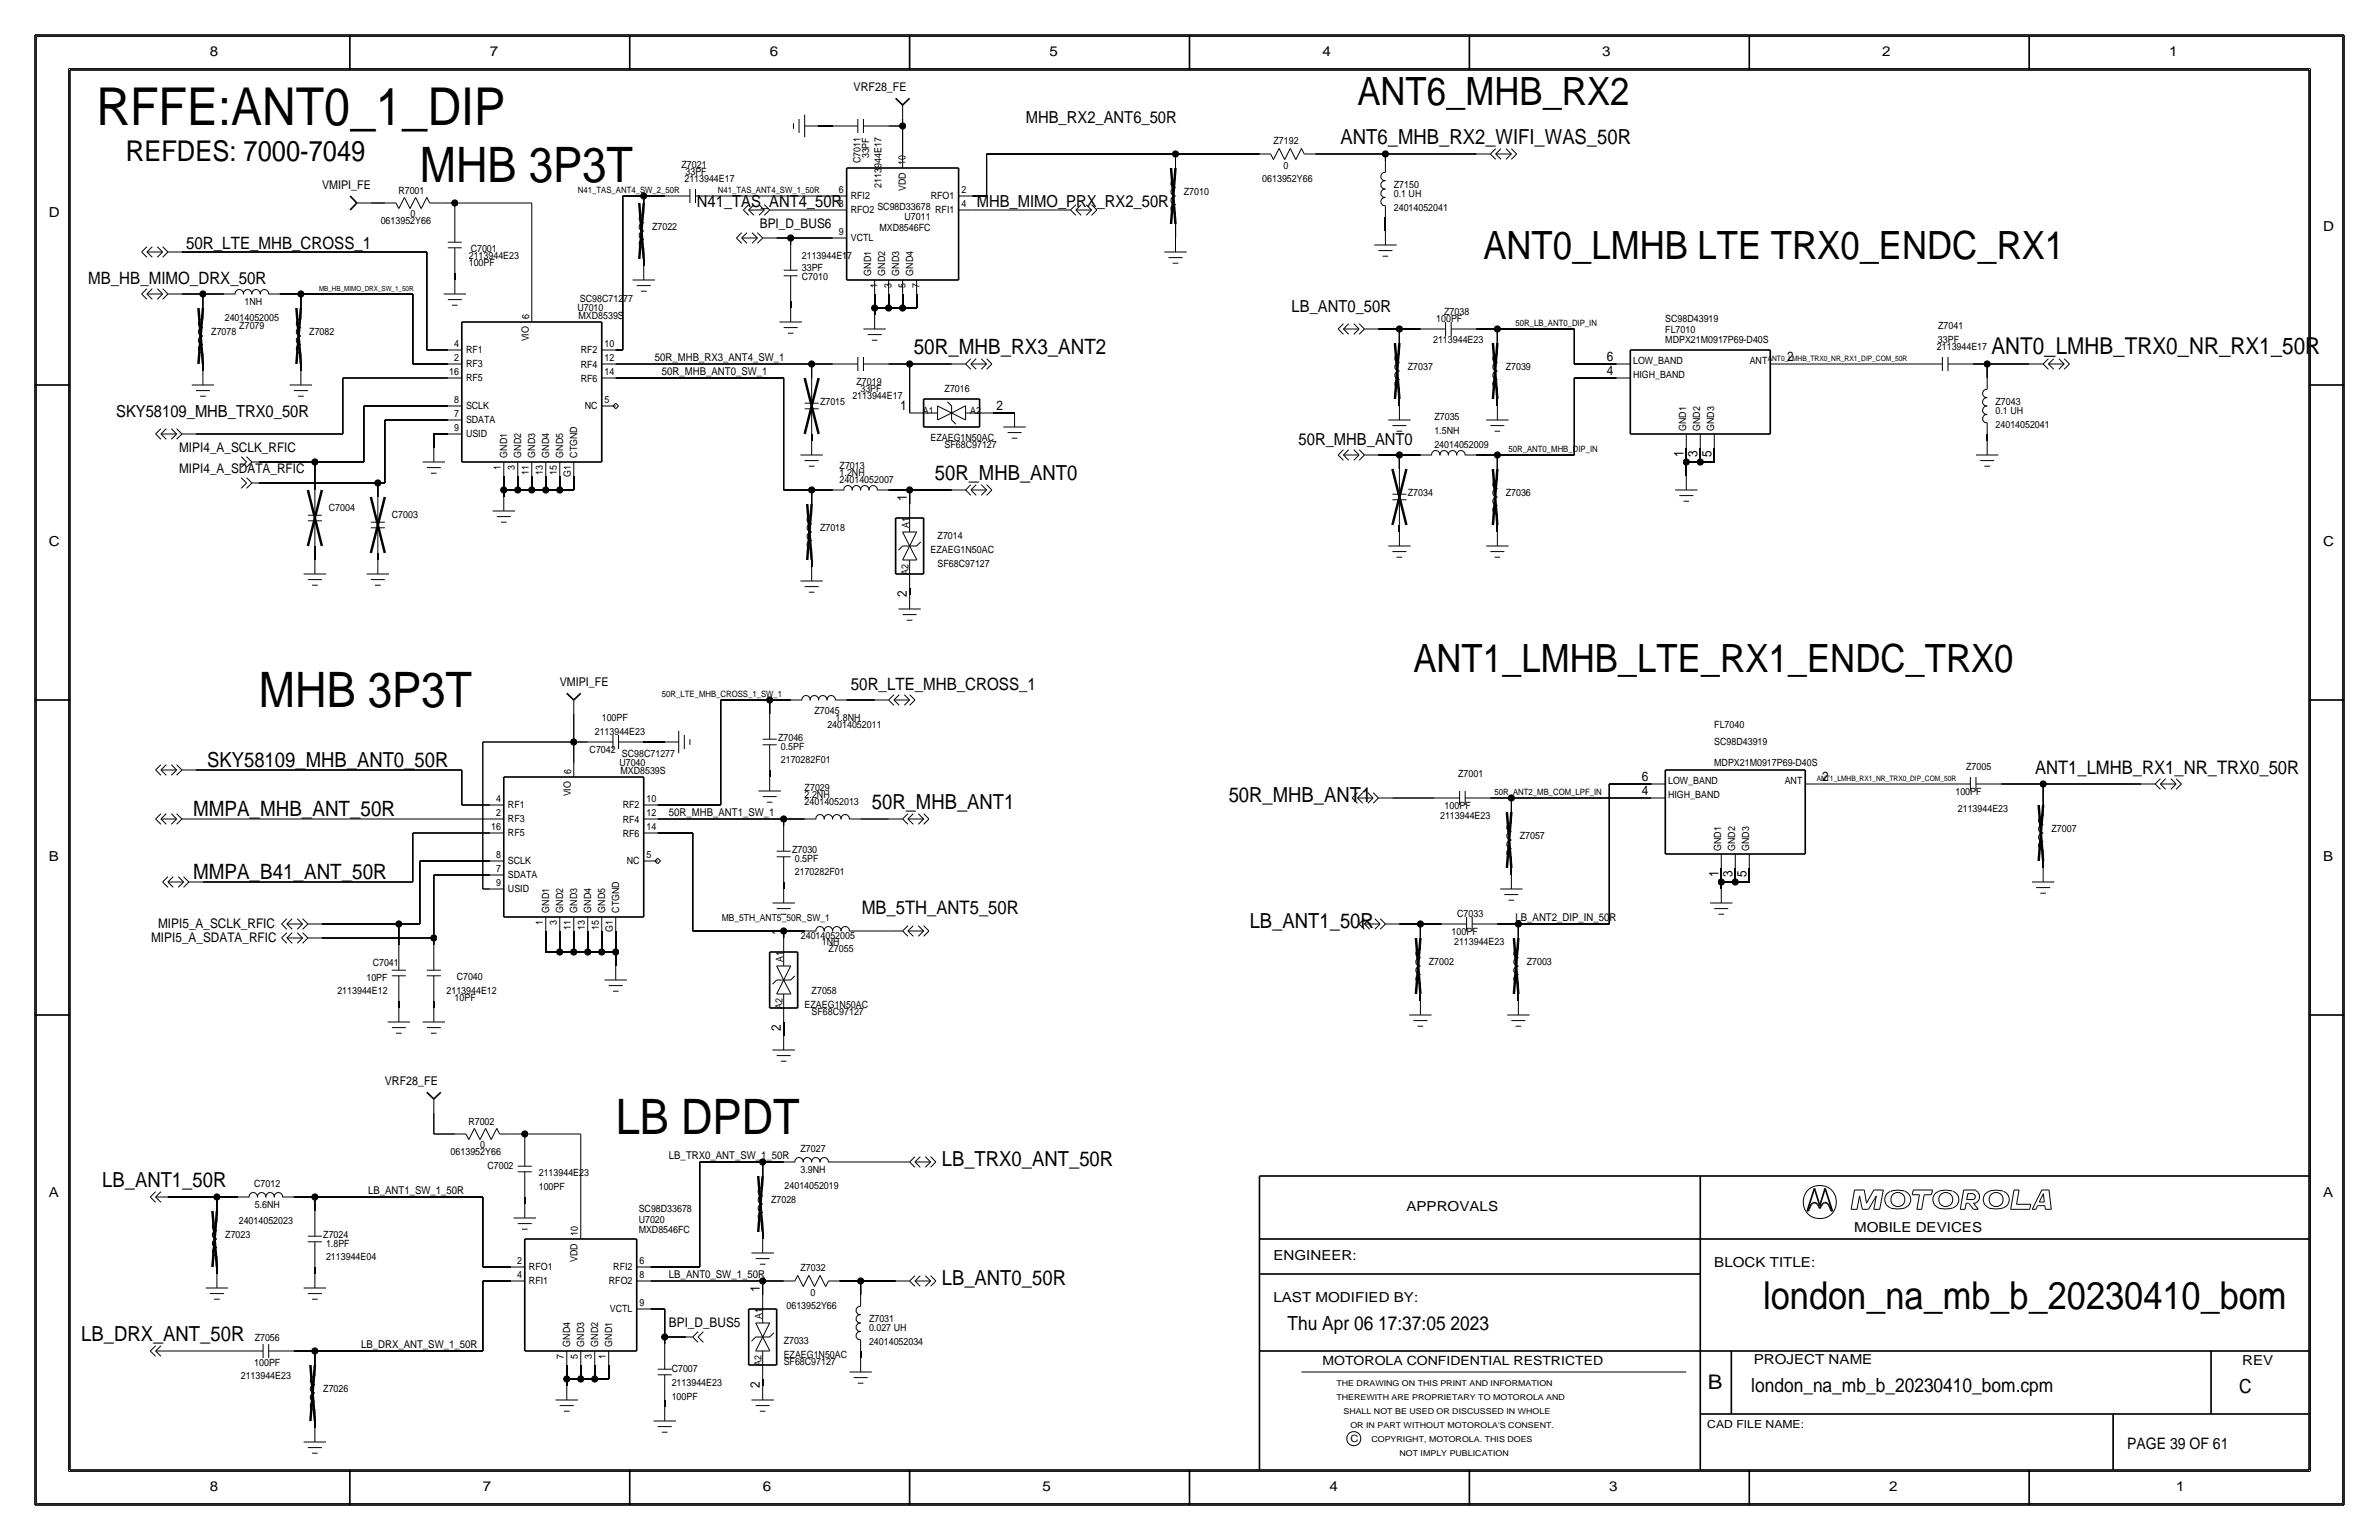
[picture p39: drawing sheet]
<svg xmlns="http://www.w3.org/2000/svg" width="432mm" height="279mm" viewBox="0 0 432 279" stroke-linecap="round" stroke-linejoin="round" font-family="sans-serif">
<defs><g id="words">
<text font-size="9.5" x="17.5" y="22.7">RFFE:ANT0_1_DIP</text>
<g font-size="8.9">
<text x="76.2" y="33">MHB 3P3T</text>
<text x="47" y="128.3">MHB 3P3T</text>
<text x="111.8" y="205.7">LB DPDT</text>
</g>
<g font-size="7.1">
<text x="246.4" y="19">ANT6_MHB_RX2</text>
<text x="269.2" y="47">ANT0_LMHB LTE TRX0_ENDC_RX1</text>
<text x="256.5" y="121.9">ANT1_LMHB_LTE_RX1_ENDC_TRX0</text>
</g>
<text font-size="7" x="320" y="237.5">london_na_mb_b_20230410_bom</text>
<text font-size="5.2" x="22.9" y="29.2">REFDES: 7000-7049</text>
<text font-size="4.2" x="361.5" y="64.3">ANT0_LMHB_TRX0_NR_RX1_50R</text>
<g font-size="3.8">
<text x="243.3" y="26.2">ANT6_MHB_RX2_WIFI_WAS_50R</text>
<text x="165.9" y="64.3">50R_MHB_RX3_ANT2</text>
<text x="169.7" y="87.1">50R_MHB_ANT0</text>
<text x="37.6" y="139.2">SKY58109_MHB_ANT0_50R</text>
<text x="35.1" y="148.1">MMPA_MHB_ANT_50R</text>
<text x="158.2" y="146.8">50R_MHB_ANT1</text>
<text x="223" y="145.5">50R_MHB_ANT1</text>
<text x="35.1" y="159.5">MMPA_B41_ANT_50R</text>
<text x="226.8" y="168.4">LB_ANT1_50R</text>
<text x="18.5" y="215.4">LB_ANT1_50R</text>
<text x="170.9" y="211.6">LB_TRX0_ANT_50R</text>
<text x="170.9" y="233.2">LB_ANT0_50R</text>
<text x="14.7" y="243.3">LB_DRX_ANT_50R</text>
</g>
<text font-size="3.7" x="310" y="252.1">B</text>
<g font-size="3.5">
<text x="233.7" y="241.3">Thu Apr 06 17:37:05 2023</text>
<text x="317.9" y="252.6">london_na_mb_b_20230410_bom.cpm</text>
<text x="406.4" y="252.7">C</text>
</g>
<g font-size="3.4">
<text x="369.4" y="140.5">ANT1_LMHB_RX1_NR_TRX0_50R</text>
<text x="156.4" y="165.9">MB_5TH_ANT5_50R</text>
</g>
<g font-size="3.1">
<text x="33.8" y="45.2">50R_LTE_MHB_CROSS_1</text>
<text x="16" y="51.6">MB_HB_MIMO_DRX_50R</text>
<text x="154.4" y="125.2">50R_LTE_MHB_CROSS_1</text>
</g>
<g font-size="3">
<text x="186.2" y="22.4">MHB_RX2_ANT6_50R</text>
<text x="126.5" y="37.6">N41_TAS_ANT4_50R</text>
<text x="177.3" y="37.6">MHB_MIMO_PRX_RX2_50R</text>
<text x="234.4" y="56.6">LB_ANT0_50R</text>
<text x="21.1" y="75.7">SKY58109_MHB_TRX0_50R</text>
<text x="235.7" y="80.8">50R_MHB_ANT0</text>
</g>
<text font-size="2.9" x="386.1" y="262.9">PAGE 39 OF 61</text>
<g font-size="2.5">
<text x="38.1" y="10.2">8</text>
<text x="88.9" y="10.2">7</text>
<text x="139.7" y="10.2">6</text>
<text x="190.5" y="10.2">5</text>
<text x="240" y="10.2">4</text>
<text x="290.8" y="10.2">3</text>
<text x="341.6" y="10.2">2</text>
<text x="393.7" y="10.2">1</text>
<text x="8.9" y="39.4">D</text>
<text x="421.6" y="41.9">D</text>
<text x="8.9" y="99.1">C</text>
<text x="421.6" y="99.1">C</text>
<text x="8.9" y="156.2">B</text>
<text x="421.6" y="156.2">B</text>
<text x="8.9" y="217.2">A</text>
<text x="255.3" y="219.7">APPROVALS</text>
<text x="421.6" y="217.2">A</text>
<text x="336.5" y="223.5">MOBILE DEVICES</text>
<text x="231.1" y="228.6">ENGINEER:</text>
<text x="311.1" y="229.9">BLOCK TITLE:</text>
<text x="231.1" y="236.2">LAST MODIFIED BY:</text>
<text x="318.3" y="247.5">PROJECT NAME</text>
<text x="407" y="247.6">REV</text>
<text x="38.1" y="270.5">8</text>
<text x="87.6" y="270.5">7</text>
<text x="138.4" y="270.5">6</text>
<text x="189.2" y="270.5">5</text>
<text x="241.3" y="270.5">4</text>
<text x="292.1" y="270.5">3</text>
<text x="342.9" y="270.5">2</text>
<text x="395" y="270.5">1</text>
</g>
<g font-size="2.4">
<text x="137.9" y="41.4">BPI_D_BUS6</text>
<text x="291.7" y="65.5">6</text>
<text x="324.4" y="65.5">2</text>
<text x="291.7" y="68.1">4</text>
<text x="163.4" y="74.4">1</text>
<text x="180.8" y="74.4">2</text>
<text x="32.5" y="82">MIPI4_A_SCLK_RFIC</text>
<text x="305.6" y="83" transform="rotate(-90 305.6 83)">1</text>
<text x="308.1" y="83" transform="rotate(-90 308.1 83)">3</text>
<text x="310.6" y="83" transform="rotate(-90 310.6 83)">5</text>
<text x="32.5" y="85.9">MIPI4_A_SDATA_RFIC</text>
<text x="164.6" y="90.9" transform="rotate(-90 164.6 90.9)">1</text>
<text x="164.6" y="108.4" transform="rotate(-90 164.6 108.4)">2</text>
<text x="298" y="141.7">6</text>
<text x="330.7" y="141.7">2</text>
<text x="298" y="144.3">4</text>
<text x="311.9" y="159.2" transform="rotate(-90 311.9 159.2)">1</text>
<text x="314.5" y="159.2" transform="rotate(-90 314.5 159.2)">3</text>
<text x="317" y="159.2" transform="rotate(-90 317 159.2)">5</text>
<text x="27.4" y="170.9">MIPI5_A_SDATA_RFIC</text>
<text x="28.7" y="168.4">MIPI5_A_SCLK_RFIC</text>
<text x="141.7" y="169.7" transform="rotate(-90 141.7 169.7)">1</text>
<text x="141.7" y="187.1" transform="rotate(-90 141.7 187.1)">2</text>
<text x="137.9" y="234.4" transform="rotate(-90 137.9 234.4)">1</text>
<text x="121.4" y="240.8">BPI_D_BUS5</text>
<text x="137.9" y="251.9" transform="rotate(-90 137.9 251.9)">2</text>
</g>
<text font-size="2.3" x="240" y="247.6">MOTOROLA CONFIDENTIAL RESTRICTED</text>
<g font-size="2.2">
<text x="154.9" y="16.5">VRF28_FE</text>
<text x="58.4" y="34.3">VMIPI_FE</text>
<text x="101.6" y="124.5">VMIPI_FE</text>
<text x="69.8" y="196.8">VRF28_FE</text>
</g>
<g font-size="2">
<text x="118.9" y="65.5">50R_MHB_RX3_ANT4_SW_1</text>
<text x="120.1" y="68.1">50R_MHB_ANT0_SW_1</text>
<text x="121.4" y="148.1">50R_MHB_ANT1_SW_1</text>
<text x="275.1" y="167.1">LB_ANT2_DIP_IN_50R</text>
<text x="121.4" y="210.3">LB_TRX0_ANT_SW_1_50R</text>
<text x="66.8" y="216.7">LB_ANT1_SW_1_50R</text>
<text x="121.4" y="231.9">LB_ANT0_SW_1_50R</text>
<text x="65.5" y="244.6">LB_DRX_ANT_SW_1_50R</text>
<text x="309.9" y="259.1">CAD FILE NAME:</text>
</g>
<g font-size="1.8">
<text x="156.2" y="29.6" transform="rotate(-90 156.2 29.6)">C7011</text>
<text x="157.7" y="28.7" transform="rotate(-90 157.7 28.7)">33PF</text>
<text x="164.3" y="30" transform="rotate(-90 164.3 30)">10</text>
<text x="231.1" y="26.2">Z7192</text>
<text x="72.3" y="35.2">R7001</text>
<text x="123.7" y="30.5">Z7021</text>
<text x="124.2" y="33">2113944E17</text>
<text x="124.4" y="31.8">33PF</text>
<text x="152.3" y="35.1">6</text>
<text x="160" y="34" transform="rotate(-90 160 34)">2113944E17</text>
<text x="164.4" y="34.6" transform="rotate(-90 164.4 34.6)">VDD</text>
<text x="174.5" y="35.1">2</text>
<text x="214.9" y="35.4">Z7010</text>
<text x="229.1" y="33">0613952Y66</text>
<text x="233" y="30.6">0</text>
<text x="253" y="34.1">Z7150</text>
<text x="253" y="35.8">0.1 UH</text>
<text x="69.1" y="40.6">0613952Y66</text>
<text x="74.5" y="39.4">0</text>
<text x="118.4" y="41.7">Z7022</text>
<text x="152.3" y="37.6">8</text>
<text x="154.4" y="36.2">RFI2</text>
<text x="154.4" y="38.7">RFO2</text>
<text x="159.2" y="38.1">SC98D33678</text>
<text x="159.6" y="41.9">MXD8546FC</text>
<text x="164.2" y="40">U7011</text>
<text x="168.9" y="36.2">RFO1</text>
<text x="169.7" y="38.7">RFI1</text>
<text x="174.5" y="37.6">4</text>
<text x="253" y="38.4">24014052041</text>
<text x="85.1" y="47">2113944E23</text>
<text x="85.4" y="45.7">C7001</text>
<text x="145.5" y="46.9">2113944E17</text>
<text x="152.3" y="42.7">9</text>
<text x="154.4" y="43.7">VCTL</text>
<text x="85.1" y="48.3">100PF</text>
<text x="145.5" y="49.2">33PF</text>
<text x="145.5" y="50.7">C7010</text>
<text x="158.1" y="50" transform="rotate(-90 158.1 50)">GND1</text>
<text x="159.3" y="52.2" transform="rotate(-90 159.3 52.2)">1</text>
<text x="160.7" y="50" transform="rotate(-90 160.7 50)">GND2</text>
<text x="161.8" y="52.2" transform="rotate(-90 161.8 52.2)">3</text>
<text x="163.2" y="50" transform="rotate(-90 163.2 50)">GND3</text>
<text x="164.3" y="52.2" transform="rotate(-90 164.3 52.2)">5</text>
<text x="165.8" y="50" transform="rotate(-90 165.8 50)">GND4</text>
<text x="166.9" y="52.2" transform="rotate(-90 166.9 52.2)">7</text>
<text x="40.8" y="58.2">24014052005</text>
<text x="43.4" y="59.7">Z7079</text>
<text x="44.4" y="55.4">1NH</text>
<text x="96.1" y="57.9" transform="rotate(-90 96.1 57.9)">6</text>
<text x="104.8" y="56.4">U7010</text>
<text x="105" y="57.9">MXD8539S</text>
<text x="105.3" y="54.9">SC98C71277</text>
<text x="260.7" y="58.4">100PF</text>
<text x="262.1" y="57.1">Z7038</text>
<text x="302.3" y="58.4">SC98D43919</text>
<text x="351.8" y="59.7">Z7041</text>
<text x="38.4" y="60.8">Z7078</text>
<text x="56.1" y="60.8">Z7082</text>
<text x="82.4" y="63">4</text>
<text x="82.4" y="65.5">2</text>
<text x="84.6" y="64">RF1</text>
<text x="96" y="62" transform="rotate(-90 96 62)">VIO</text>
<text x="105.4" y="64">RF2</text>
<text x="109.7" y="63">10</text>
<text x="109.7" y="65.5">12</text>
<text x="260.1" y="62.2">2113944E23</text>
<text x="302.3" y="62.2">MDPX21M0917P69-D40S</text>
<text x="302.3" y="60.4">FL7010</text>
<text x="351.6" y="63.5">2113944E17</text>
<text x="351.8" y="62.2">33PF</text>
<text x="81.5" y="68.1">16</text>
<text x="84.6" y="69.1">RF5</text>
<text x="84.6" y="66.5">RF3</text>
<text x="105.4" y="66.7">RF4</text>
<text x="105.4" y="69.2">RF6</text>
<text x="109.7" y="68.1">14</text>
<text x="155.5" y="69.8">Z7019</text>
<text x="156.2" y="71.1">33PF</text>
<text x="171.4" y="71.1">Z7016</text>
<text x="255.5" y="67.1">Z7037</text>
<text x="273.3" y="67.1">Z7039</text>
<text x="296.4" y="66">LOW_BAND</text>
<text x="296.4" y="68.6">HIGH_BAND</text>
<text x="317.6" y="66">ANT</text>
<text x="82.4" y="73.2">8</text>
<text x="82.4" y="75.6">7</text>
<text x="84.6" y="74.2">SCLK</text>
<text x="84.6" y="76.8">SDATA</text>
<text x="106.1" y="74.2">NC</text>
<text x="109.7" y="73.2">5</text>
<text x="148.8" y="73.5">Z7015</text>
<text x="154.7" y="72.4">2113944E17</text>
<text x="167.5" y="75">A1</text>
<text x="176.1" y="75.1">A2</text>
<text x="260.3" y="76.2">Z7035</text>
<text x="362.2" y="77.7">24014052041</text>
<text x="362.2" y="75.2">0.1 UH</text>
<text x="362.2" y="73.5">Z7043</text>
<text x="82.4" y="78.2">9</text>
<text x="84.6" y="79.3">USID</text>
<text x="92" y="83.1" transform="rotate(-90 92 83.1)">GND1</text>
<text x="94.6" y="83.1" transform="rotate(-90 94.6 83.1)">GND2</text>
<text x="97.1" y="83.1" transform="rotate(-90 97.1 83.1)">GND3</text>
<text x="99.7" y="83.1" transform="rotate(-90 99.7 83.1)">GND4</text>
<text x="102.2" y="83.1" transform="rotate(-90 102.2 83.1)">GND5</text>
<text x="104.7" y="83.1" transform="rotate(-90 104.7 83.1)">CTGND</text>
<text x="168.9" y="80">EZAEG1N50AC</text>
<text x="171.4" y="81.3">SF68C97127</text>
<text x="260.3" y="78.7">1.5NH</text>
<text x="260.3" y="81.3">24014052009</text>
<text x="306.1" y="78.2" transform="rotate(-90 306.1 78.2)">GND1</text>
<text x="308.6" y="78.2" transform="rotate(-90 308.6 78.2)">GND2</text>
<text x="311.1" y="78.2" transform="rotate(-90 311.1 78.2)">GND3</text>
<text x="90.9" y="85.2" transform="rotate(-90 90.9 85.2)">1</text>
<text x="93.5" y="85.2" transform="rotate(-90 93.5 85.2)">3</text>
<text x="96" y="86.1" transform="rotate(-90 96 86.1)">11</text>
<text x="98.6" y="86.1" transform="rotate(-90 98.6 86.1)">13</text>
<text x="101.1" y="86.1" transform="rotate(-90 101.1 86.1)">15</text>
<text x="103.6" y="86.5" transform="rotate(-90 103.6 86.5)">G1</text>
<text x="152.4" y="86.4">1.2NH</text>
<text x="152.4" y="87.6">24014052007</text>
<text x="152.4" y="85.1">Z7013</text>
<text x="255.5" y="90">Z7034</text>
<text x="273.3" y="90">Z7036</text>
<text x="59.7" y="92.7">C7004</text>
<text x="71.1" y="94">C7003</text>
<text x="165" y="95.8" transform="rotate(-90 165 95.8)">A1</text>
<text x="148.8" y="96.3">Z7018</text>
<text x="168.9" y="100.3">EZAEG1N50AC</text>
<text x="170.2" y="97.8">Z7014</text>
<text x="164.9" y="104.4" transform="rotate(-90 164.9 104.4)">A2</text>
<text x="170.2" y="102.9">SF68C97127</text>
<text x="109.2" y="130.8">100PF</text>
<text x="147.8" y="129.5">Z7045</text>
<text x="151.6" y="130.8">1.8NH</text>
<text x="107" y="136.7">C7042</text>
<text x="108" y="133.4">2113944E23</text>
<text x="112.9" y="137.4">SC98C71277</text>
<text x="141.2" y="134.4">Z7046</text>
<text x="141.7" y="136.1">0.5PF</text>
<text x="150.2" y="132.1">24014052011</text>
<text x="311.1" y="135.2">SC98D43919</text>
<text x="311.1" y="132.1">FL7040</text>
<text x="103.7" y="140.5" transform="rotate(-90 103.7 140.5)">6</text>
<text x="112.4" y="138.9">U7040</text>
<text x="112.6" y="140.5">MXD8539S</text>
<text x="141.7" y="138.4">2170282F01</text>
<text x="146" y="143.5">Z7029</text>
<text x="264.7" y="141">Z7001</text>
<text x="302.8" y="142.2">LOW_BAND</text>
<text x="311.1" y="139">MDPX21M0917P69-D40S</text>
<text x="323.9" y="142.2">ANT</text>
<text x="356.9" y="139.7">Z7005</text>
<text x="90" y="145.5">4</text>
<text x="90" y="148.1">2</text>
<text x="92.2" y="149.1">RF3</text>
<text x="92.2" y="146.6">RF1</text>
<text x="103.6" y="144.5" transform="rotate(-90 103.6 144.5)">VIO</text>
<text x="113" y="149.3">RF4</text>
<text x="113" y="146.6">RF2</text>
<text x="117.3" y="145.5">10</text>
<text x="117.3" y="148.1">12</text>
<text x="146.1" y="144.8">2.2NH</text>
<text x="146.1" y="146.1">24014052013</text>
<text x="261.4" y="148.6">2113944E23</text>
<text x="262.2" y="146.8">100PF</text>
<text x="302.8" y="144.8">HIGH_BAND</text>
<text x="354.9" y="144.3">100PF</text>
<text x="355.4" y="147.3">2113944E23</text>
<text x="89.1" y="150.6">16</text>
<text x="90" y="155.7">8</text>
<text x="92.2" y="151.6">RF5</text>
<text x="113" y="151.8">RF6</text>
<text x="117.3" y="155.7">5</text>
<text x="117.3" y="150.7">14</text>
<text x="143.8" y="154.7">Z7030</text>
<text x="275.8" y="152.2">Z7057</text>
<text x="312.4" y="154.4" transform="rotate(-90 312.4 154.4)">GND1</text>
<text x="315" y="154.4" transform="rotate(-90 315 154.4)">GND2</text>
<text x="317.5" y="154.4" transform="rotate(-90 317.5 154.4)">GND3</text>
<text x="372.4" y="150.9">Z7007</text>
<text x="90" y="158.2">7</text>
<text x="90" y="160.7">9</text>
<text x="92.2" y="156.8">SCLK</text>
<text x="92.2" y="159.3">SDATA</text>
<text x="92.2" y="161.9">USID</text>
<text x="113.8" y="156.7">NC</text>
<text x="144.3" y="158.8">2170282F01</text>
<text x="144.3" y="156.5">0.5PF</text>
<text x="98.6" y="167.8" transform="rotate(-90 98.6 167.8)">1</text>
<text x="99.7" y="165.6" transform="rotate(-90 99.7 165.6)">GND1</text>
<text x="101.1" y="167.8" transform="rotate(-90 101.1 167.8)">3</text>
<text x="102.2" y="165.6" transform="rotate(-90 102.2 165.6)">GND2</text>
<text x="104.7" y="165.6" transform="rotate(-90 104.7 165.6)">GND3</text>
<text x="107.3" y="165.6" transform="rotate(-90 107.3 165.6)">GND4</text>
<text x="109.8" y="165.6" transform="rotate(-90 109.8 165.6)">GND5</text>
<text x="112.4" y="165.6" transform="rotate(-90 112.4 165.6)">CTGND</text>
<text x="264.5" y="166.4">C7033</text>
<text x="103.6" y="168.7" transform="rotate(-90 103.6 168.7)">11</text>
<text x="106.2" y="168.7" transform="rotate(-90 106.2 168.7)">13</text>
<text x="108.7" y="168.7" transform="rotate(-90 108.7 168.7)">15</text>
<text x="111.3" y="169" transform="rotate(-90 111.3 169)">G1</text>
<text x="145.4" y="170.4">24014052005</text>
<text x="149.2" y="171.4">1NH</text>
<text x="150.4" y="172.7">Z7055</text>
<text x="263.5" y="169.7">100PF</text>
<text x="263.9" y="171.5">2113944E23</text>
<text x="66.5" y="178.1">10PF</text>
<text x="67.6" y="175.3">C7041</text>
<text x="82.9" y="177.8">C7040</text>
<text x="142.1" y="174.5" transform="rotate(-90 142.1 174.5)">A1</text>
<text x="259.3" y="175.1">Z7002</text>
<text x="277.1" y="175.1">Z7003</text>
<text x="61.2" y="180.3">2113944E12</text>
<text x="81" y="180.3">2113944E12</text>
<text x="82.5" y="181.6">10PF</text>
<text x="142" y="183.1" transform="rotate(-90 142 183.1)">A2</text>
<text x="146" y="182.9">EZAEG1N50AC</text>
<text x="147.3" y="184.1">SF68C97127</text>
<text x="147.3" y="180.3">Z7058</text>
<text x="81.8" y="209.6">0613952Y66</text>
<text x="85" y="204.1">R7002</text>
<text x="87.2" y="208.3">0</text>
<text x="145.3" y="209">Z7027</text>
<text x="46.1" y="215.4">C7012</text>
<text x="88.5" y="212.1">C7002</text>
<text x="97.8" y="213.4">2113944E23</text>
<text x="97.8" y="215.9">100PF</text>
<text x="142.4" y="215.6">24014052019</text>
<text x="145.3" y="212.9">3.9NH</text>
<text x="43.3" y="222">24014052023</text>
<text x="46.2" y="219.2">5.6NH</text>
<text x="115.9" y="220">SC98D33678</text>
<text x="115.9" y="221.8">U7020</text>
<text x="140" y="218.2">Z7028</text>
<text x="40.9" y="224.6">Z7023</text>
<text x="58.7" y="224.6">Z7024</text>
<text x="59.2" y="226.3">1.8PF</text>
<text x="104.9" y="224.3" transform="rotate(-90 104.9 224.3)">10</text>
<text x="115.9" y="223.8">MXD8546FC</text>
<text x="59.2" y="228.6">2113944E04</text>
<text x="93.8" y="231.9">4</text>
<text x="93.8" y="229.4">2</text>
<text x="96" y="230.5">RFO1</text>
<text x="96" y="233">RFI1</text>
<text x="104.8" y="228.9" transform="rotate(-90 104.8 228.9)">VDD</text>
<text x="110.5" y="233">RFO2</text>
<text x="111.3" y="230.5">RFI2</text>
<text x="116.1" y="229.4">6</text>
<text x="116.1" y="231.9">8</text>
<text x="145.3" y="230.6">Z7032</text>
<text x="110.7" y="238">VCTL</text>
<text x="116.1" y="237">9</text>
<text x="138.3" y="239.3" transform="rotate(-90 138.3 239.3)">A1</text>
<text x="142.8" y="237.5">0613952Y66</text>
<text x="147.1" y="235.1">0</text>
<text x="157.7" y="239.8">Z7031</text>
<text x="46.2" y="243.3">Z7056</text>
<text x="103.5" y="244.3" transform="rotate(-90 103.5 244.3)">GND4</text>
<text x="106" y="244.3" transform="rotate(-90 106 244.3)">GND3</text>
<text x="108.6" y="244.3" transform="rotate(-90 108.6 244.3)">GND2</text>
<text x="111.1" y="244.3" transform="rotate(-90 111.1 244.3)">GND1</text>
<text x="142.2" y="243.8">Z7033</text>
<text x="157.7" y="244.1">24014052034</text>
<text x="157.7" y="241.6">0.027 UH</text>
<text x="43.7" y="250.2">2113944E23</text>
<text x="46.1" y="247.9">100PF</text>
<text x="102.4" y="246.5" transform="rotate(-90 102.4 246.5)">7</text>
<text x="104.9" y="246.5" transform="rotate(-90 104.9 246.5)">5</text>
<text x="107.4" y="246.5" transform="rotate(-90 107.4 246.5)">3</text>
<text x="110" y="246.5" transform="rotate(-90 110 246.5)">1</text>
<text x="121.9" y="251.5">2113944E23</text>
<text x="121.9" y="248.9">C7007</text>
<text x="138.2" y="247.9" transform="rotate(-90 138.2 247.9)">A2</text>
<text x="142.2" y="247.6">SF68C97127</text>
<text x="142.2" y="246.4">EZAEG1N50AC</text>
<text x="58.7" y="252.5">Z7026</text>
<text x="121.9" y="254">100PF</text>
<text x="245.1" y="261.6">C</text>
</g>
<text font-size="1.7" x="131" y="167.1">MB_5TH_ANT5_50R_SW_1</text>
<g font-size="1.6">
<text x="104.9" y="35.1">N41_TAS_ANT4_SW_2_50R</text>
<text x="130.3" y="35.1">N41_TAS_ANT4_SW_1_50R</text>
<text x="275.1" y="59.2">50R_LB_ANT0_DIP_IN</text>
<text x="273.8" y="82">50R_ANT0_MHB_DIP_IN</text>
<text x="120.1" y="126.5">50R_LTE_MHB_CROSS_1_SW_1</text>
<text x="271.3" y="144.3">50R_ANT2_MB_COM_LPF_IN</text>
</g>
<g font-size="1.5">
<text x="242.6" y="251.5">THE DRAWING ON THIS PRINT AND INFORMATION</text>
<text x="242.6" y="254">THEREWITH ARE PROPRIETARY TO MOTOROLA AND</text>
<text x="243.8" y="256.5">SHALL NOT BE USED OR DISCUSSED IN WHOLE</text>
<text x="245.1" y="259.1">OR IN PART WITHOUT MOTOROLA'S CONSENT.</text>
<text x="248.9" y="261.6">COPYRIGHT, MOTOROLA. THIS DOES</text>
<text x="254" y="264.2">NOT IMPLY PUBLICATION</text>
</g>
<g font-size="1.4">
<text x="320.8" y="65.5">ANT0_LMHB_TRX0_NR_RX1_DIP_COM_50R</text>
<text x="329.7" y="141.7">ANT1_LMHB_RX1_NR_TRX0_DIP_COM_50R</text>
</g>
<text font-size="1.3" x="57.9" y="52.8">MB_HB_MIMO_DRX_SW_1_50R</text>
</g></defs>
<!-- layer: Nets -->
<g fill="none" stroke="#000" stroke-width=".18">
<path d="M67.3 36.8h2.5zM80 36.8h2.5zM82.5 36.8v2.6zM82.5 36.8h14zM96.5 36.8v19.1zM113 35.6v27.9zM113 35.6h3.8zM116.8 35.6v1.2zM116.8 35.6h3.8zM130.8 35.6h20.3zM142.2 38.1h8.9zM148.6 22.9h2.5z"/>
<path d="M161.3 22.9h2.5zM163.8 22.9v5zM163.8 21.6v1.3zM176.5 35.6h2.6zM176.5 38.1h15.3zM179.1 27.9v7.7zM179.1 27.9h34.3zM213.4 27.9v2.6zM213.4 27.9h15.2zM238.8 27.9h12.7zM251.5 39.4v2.5zM251.5 27.9v1.3z"/>
<path d="M251.5 27.9h16.5zM33 45.7h44.5zM33 53.3h3.8zM36.8 53.3v2.6zM36.8 53.3h3.8zM50.8 53.3h3.8zM54.6 53.3v2.6zM54.6 53.3h20.3zM74.9 53.3v12.7zM77.5 45.7v17.8zM82.5 49.5v1.3zM116.8 47v1.3z"/>
<path d="M141 43.2h2.5zM143.5 54.6v1.3zM143.5 43.2v1.2zM143.5 43.2h7.6zM158.7 55.9v1.3zM158.7 55.9h2.6zM158.7 53.3v2.6zM161.3 55.9h2.5zM161.3 53.3v2.6zM163.8 53.3v2.6zM163.8 55.9h2.6zM166.4 53.3v2.6z"/>
<path d="M213.4 40.6v2.6zM250.2 59.7h3.8zM254 59.7v2.5zM254 59.7h3.8zM268 59.7h3.8zM271.8 59.7v2.5zM271.8 59.7h14zM285.8 59.7v6.3zM35.6 78.7h26.6zM36.8 66v1.3zM54.6 66v1.3zM62.2 68.6v10.1z"/>
<path d="M62.2 68.6h19.1zM66 73.7h15.3zM66 73.7v10.1zM69.8 76.2h11.5zM69.8 76.2v11.4zM74.9 66h6.4zM77.5 63.5h3.8zM78.7 78.7v2.6zM78.7 78.7h2.6zM111.8 68.6h30.4zM111.8 66h35.5zM111.8 63.5h1.2z"/>
<path d="M142.2 68.6v20.3zM147.3 78.7v1.3zM147.3 66v2.6zM147.3 66h3.8zM161.3 66h3.8zM165.1 66v8.9zM165.1 66h7.6zM180.3 74.9h3.8zM254 72.4v1.3zM271.8 72.4v1.3zM285.8 68.6h7.6zM285.8 68.6v13.9z"/>
<path d="M285.8 66h7.6zM323.8 66h24.2zM358.1 66h2.6zM360.7 78.7v1.3zM360.7 66v2.6zM360.7 66h7.6zM47 87.6h21.6zM47 83.8h10.1zM57.1 99.1v2.5zM57.1 83.8v5.1zM57.1 83.8h8.9zM68.6 87.6h1.2z"/>
<path d="M68.6 87.6v2.6zM91.4 88.9v1.3zM91.4 86.4v2.5zM91.4 88.9h2.6zM94 86.4v2.5zM94 88.9h2.5zM96.5 88.9h2.6zM96.5 86.4v2.5zM99.1 88.9h2.5zM99.1 86.4v2.5zM101.6 88.9h2.5zM101.6 86.4v2.5z"/>
<path d="M104.1 86.4v2.5zM142.2 88.9h5.1zM147.3 88.9h3.8zM147.3 88.9v2.5zM161.3 88.9h3.8zM165.1 88.9v2.5zM165.1 88.9h7.6zM250.2 82.5h3.8zM254 95.2v1.3zM254 82.5v2.6zM254 82.5h3.8zM268 82.5h3.8z"/>
<path d="M271.8 95.2v1.3zM271.8 82.5v2.6zM271.8 82.5h14zM306.1 83.8v2.6zM306.1 81.3v2.5zM306.1 83.8h2.5zM308.6 83.8h2.5zM308.6 81.3v2.5zM311.1 81.3v2.5zM68.6 100.3v1.3zM147.3 101.6v1.3zM165.1 106.7v1.2z"/>
<path d="M35.6 139.7h48.2zM83.8 139.7v6.3zM87.6 134.6v26.7zM87.6 134.6h16.5zM104.1 129.5v5.1zM104.1 134.6v3.8zM104.1 134.6h2.6zM116.8 134.6h3.8zM130.8 127v19zM130.8 127h8.9zM139.7 139.7v1.3zM139.7 127v2.5z"/>
<path d="M139.7 127h3.8zM153.7 127h5zM35.6 148.6h53.3zM74.9 151.1v8.9zM74.9 151.1h14zM76.2 156.2h12.7zM76.2 156.2v11.4zM78.7 158.8h10.2zM78.7 158.8v11.4zM83.8 146h5.1zM119.4 151.1h6.3zM119.4 146h11.4z"/>
<path d="M119.4 148.6h22.8zM125.7 151.1v17.8zM142.2 148.6v1.3zM142.2 148.6h3.8zM156.2 148.6h5.1zM252.7 144.8h7.6zM270.5 144.8h3.8zM274.3 157.5v1.3zM274.3 144.8v2.5zM274.3 144.8h25.4zM292.1 142.2v25.4zM292.1 142.2h7.6z"/>
<path d="M312.4 157.5v2.5zM315 157.5v2.5zM317.5 157.5v2.5zM330.2 142.2h22.9zM363.2 142.2h7.6zM370.8 156.2v1.3zM370.8 142.2v3.8zM370.8 142.2h17.8zM36.8 160h38.1zM58.4 167.6h14zM58.4 170.2h20.3zM72.4 167.6v3.8z"/>
<path d="M72.4 167.6h3.8zM78.7 170.2v1.2zM87.6 161.3h1.3zM99.1 168.9v3.8zM99.1 172.7h2.5zM101.6 168.9v3.8zM101.6 172.7h2.5zM104.1 168.9v3.8zM104.1 172.7h2.6zM106.7 172.7h2.5zM106.7 168.9v3.8zM109.2 172.7h2.6z"/>
<path d="M109.2 168.9v3.8zM111.8 172.7v2.6zM111.8 168.9v3.8zM125.7 168.9h16.5zM142.2 160v1.3zM142.2 168.9v1.3zM142.2 168.9h3.8zM156.2 168.9h5.1zM254 167.6h3.8zM257.8 167.6h3.8zM257.8 167.6v2.6zM271.8 167.6h3.8z"/>
<path d="M275.6 167.6v2.6zM275.6 167.6h16.5zM312.4 160v1.3zM312.4 160h2.6zM315 160h2.5zM72.4 181.6v1.3zM78.7 181.6v1.3zM142.2 185.4v2.6zM257.8 180.3v1.3zM275.6 180.3v1.3zM30.5 217.2h8.9zM39.4 217.2v2.5z"/>
<path d="M39.4 217.2h3.8zM53.3 217.2h3.8zM57.1 217.2v2.5zM57.1 217.2h30.5zM78.7 205.7h3.8zM78.7 201.9v3.8zM87.6 217.2v12.7zM92.7 205.7h2.5zM95.2 217.2v1.2zM95.2 205.7v1.3zM95.2 205.7h10.2zM105.4 205.7v16.5z"/>
<path d="M127 210.8v19.1zM127 210.8h11.4zM138.4 210.8h3.8zM138.4 210.8v2.6zM152.4 210.8h10.2zM39.4 229.9v1.2zM57.1 229.9v1.2zM87.6 232.4h5.1zM87.6 232.4v12.7zM87.6 229.9h5.1zM118.1 232.4h20.3zM118.1 237.5h2.5z"/>
<path d="M118.1 229.9h8.9zM120.6 237.5v5.1zM138.4 223.5v1.3zM138.4 232.4h3.8zM138.4 232.4v2.5zM152.4 232.4h3.8zM156.2 232.4v2.5zM156.2 232.4h6.4zM30.5 245.1h12.7zM53.3 245.1h3.8zM57.1 257.8v1.3zM57.1 245.1v2.5z"/>
<path d="M57.1 245.1h30.5zM102.9 250.2v1.3zM102.9 247.6v2.6zM102.9 250.2h2.5zM105.4 247.6v2.6zM105.4 250.2h2.5zM107.9 250.2h2.6zM107.9 247.6v2.6zM110.5 247.6v2.6zM120.6 254v1.3zM120.6 242.6v1.2zM120.6 242.6h3.9z"/>
<path d="M138.4 250.2v1.3zM156.2 245.1v1.3z"/>
</g>
<g fill="#000" stroke="#000" stroke-width=".18">
<circle cx="82.5" cy="36.8" r=".56"/>
<circle cx="116.8" cy="35.6" r=".56"/>
<circle cx="163.8" cy="22.9" r=".56"/>
<circle cx="213.4" cy="27.9" r=".56"/>
<circle cx="251.5" cy="27.9" r=".56"/>
<circle cx="36.8" cy="53.3" r=".56"/>
<circle cx="54.6" cy="53.3" r=".56"/>
<circle cx="143.5" cy="43.2" r=".56"/>
<circle cx="158.7" cy="55.9" r=".56"/>
<circle cx="161.3" cy="55.9" r=".56"/>
<circle cx="163.8" cy="55.9" r=".56"/>
<circle cx="254" cy="59.7" r=".56"/>
<circle cx="271.8" cy="59.7" r=".56"/>
<circle cx="147.3" cy="66" r=".56"/>
<circle cx="165.1" cy="66" r=".56"/>
<circle cx="360.7" cy="66" r=".56"/>
<circle cx="57.1" cy="83.8" r=".56"/>
<circle cx="68.6" cy="87.6" r=".56"/>
<circle cx="91.4" cy="88.9" r=".56"/>
<circle cx="94" cy="88.9" r=".56"/>
<circle cx="96.5" cy="88.9" r=".56"/>
<circle cx="99.1" cy="88.9" r=".56"/>
<circle cx="101.6" cy="88.9" r=".56"/>
<circle cx="147.3" cy="88.9" r=".56"/>
<circle cx="165.1" cy="88.9" r=".56"/>
<circle cx="254" cy="82.5" r=".56"/>
<circle cx="271.8" cy="82.5" r=".56"/>
<circle cx="306.1" cy="83.8" r=".56"/>
<circle cx="308.6" cy="83.8" r=".56"/>
<circle cx="104.1" cy="134.6" r=".56"/>
<circle cx="139.7" cy="127" r=".56"/>
<circle cx="142.2" cy="148.6" r=".56"/>
<circle cx="274.3" cy="144.8" r=".56"/>
<circle cx="370.8" cy="142.2" r=".56"/>
<circle cx="72.4" cy="167.6" r=".56"/>
<circle cx="78.7" cy="170.2" r=".56"/>
<circle cx="101.6" cy="172.7" r=".56"/>
<circle cx="104.1" cy="172.7" r=".56"/>
<circle cx="106.7" cy="172.7" r=".56"/>
<circle cx="109.2" cy="172.7" r=".56"/>
<circle cx="111.8" cy="172.7" r=".56"/>
<circle cx="142.2" cy="168.9" r=".56"/>
<circle cx="257.8" cy="167.6" r=".56"/>
<circle cx="275.6" cy="167.6" r=".56"/>
<circle cx="312.4" cy="160" r=".56"/>
<circle cx="315" cy="160" r=".56"/>
<circle cx="39.4" cy="217.2" r=".56"/>
<circle cx="57.1" cy="217.2" r=".56"/>
<circle cx="95.2" cy="205.7" r=".56"/>
<circle cx="138.4" cy="210.8" r=".56"/>
<circle cx="138.4" cy="232.4" r=".56"/>
<circle cx="156.2" cy="232.4" r=".56"/>
<circle cx="57.1" cy="245.1" r=".56"/>
<circle cx="102.9" cy="250.2" r=".56"/>
<circle cx="105.4" cy="250.2" r=".56"/>
<circle cx="107.9" cy="250.2" r=".56"/>
<circle cx="120.6" cy="242.6" r=".56"/>
</g>
<!-- layer: Components -->
<g fill="none" stroke="#000" stroke-width=".18">
<path d="M163.8 19.1v2.5zM64.8 36.8h2.5zM69.8 36.8h2.1zM71.9 36.8l.5 1zM73.4 35.8l1 2zM73.4 35.8l-1 2zM75.4 35.8l1.1 2zM75.4 35.8l-1 2zM77.5 35.8l.5 1zM77.5 35.8l-1 2zM78 36.8h2zM82.5 39.4v4.5z"/>
<path d="M116.8 36.8v2.1zM116.8 38.9a.74 .74 0 0 0-.8 .7 .74 .74 0 0 0 .8 .8M120.6 35.6h4.6zM125.2 34.3v2.5zM126.2 35.6h4.6zM126.2 34.3v2.5zM134.9 38.1l1 1zM134.9 38.1l1-1zM135.9 38.1l1 1zM135.9 38.1h2.8zM135.9 38.1l1-1zM137.8 37.1l.9 1z"/>
<path d="M138.7 38.1l-.9 1zM138.7 39.1l1-1zM138.7 37.1l1 1zM139.7 38.1h2.5zM144 22.4v1zM145 21.6v2.5zM146 22.9h2.6zM146 20.8v4.1zM151.1 38.1h2.6zM151.1 35.6h2.6zM151.1 22.9h4.6zM155.7 21.6v2.5z"/>
<path d="M156.7 22.9h4.6zM156.7 21.6v2.5zM163.8 27.9v2.6zM174 38.1h2.5zM174 35.6h2.5zM191.8 38.1h2.5zM194.3 38.1l1-1zM194.3 38.1l1 1zM195.3 38.1l.9 1zM195.3 38.1h2.8zM196.2 37.1l-.9 1zM197.2 37.1l.9 1z"/>
<path d="M198.1 38.1l-.9 1zM198.1 37.1l1 1zM199.1 38.1l-1 1zM213.4 38.6v2zM213.4 30.5v2zM213.4 32.6a.74 .74 0 0 0-.9 .7 .74 .74 0 0 0 .9 .7M213.4 35.6a.74 .74 0 0 0-.9 .7 .74 .74 0 0 0 .9 .8M213.4 37.1a.74 .74 0 0 0-.9 .8 .74 .74 0 0 0 .9 .7M213.4 34.1a.74 .74 0 0 0-.9 .7 .74 .74 0 0 0 .9 .8M228.6 27.9h2zM230.6 27.9l.5 1.1zM232.2 26.9l1 2.1z"/>
<path d="M232.2 26.9l-1.1 2.1zM234.2 26.9l1 2.1zM234.2 26.9l-1 2.1zM236.2 26.9l.5 1zM236.2 26.9l-1 2.1zM236.7 27.9h2.1zM251.5 37.3v2.1zM251.5 29.2v2zM251.5 31.3a.74 .74 0 0 0-.9 .7 .74 .74 0 0 0 .9 .8M251.5 34.3a.74 .74 0 0 0-.9 .8 .74 .74 0 0 0 .9 .7M251.5 35.9a.74 .74 0 0 0-.9 .7 .74 .74 0 0 0 .9 .7M251.5 32.8a.74 .74 0 0 0-.9 .8 .74 .74 0 0 0 .9 .7"/>
<path d="M268 27.9h2.5zM270.5 27.9l1 1zM271.5 27.9l.9 1zM271.5 27.9h2.8zM271.5 27l-1 .9zM272.4 27l-.9 .9zM273.4 27l.9 .9zM274.3 27.9l-.9 1zM274.3 27l1 .9zM275.3 27.9l-1 1zM25.7 45.7l1 1zM25.7 45.7l1-.9z"/>
<path d="M25.7 53.3l1 1zM26.7 45.7l.9 1zM26.7 45.7h2.8zM26.7 45.7l.9-.9zM26.7 53.3l.9 1zM26.7 53.3h2.8zM26.7 52.4l-1 .9zM27.6 52.4l-.9 .9zM28.5 44.8l1 .9zM28.5 52.4l1 .9zM29.5 45.7l-1 1zM29.5 44.8l1 .9z"/>
<path d="M29.5 53.3l-1 1zM29.5 52.4l1 .9zM30.5 45.7l-1 1zM30.5 45.7h2.5zM30.5 53.3l-1 1zM30.5 53.3h2.5zM36.8 55.9v2zM36.8 58a.74 .74 0 0 0-.8 .7 .74 .74 0 0 0 .8 .7M36.8 59.5a.74 .74 0 0 0-.8 .7 .74 .74 0 0 0 .8 .8M40.6 53.3h2.1zM42.7 53.4a.75 .75 0 0 1 .7-.9 .75 .75 0 0 1 .7 .9M44.2 53.4a.75 .75 0 0 1 .7-.9 .75 .75 0 0 1 .8 .9"/>
<path d="M45.7 53.4a.75 .75 0 0 1 .8-.9 .75 .75 0 0 1 .7 .9M47.2 53.4a.75 .75 0 0 1 .8-.9 .75 .75 0 0 1 .7 .9M48.8 53.3h2zM54.6 55.9v2zM54.6 58a.74 .74 0 0 0-.8 .7 .74 .74 0 0 0 .8 .7M54.6 59.5a.74 .74 0 0 0-.8 .7 .74 .74 0 0 0 .8 .8M80.5 53.3h4.1zM81.3 43.9h2.5zM81.3 45h2.5zM81.3 54.4h2.5zM82 55.4h1.1zM82.5 45v4.5z"/>
<path d="M82.5 50.8v2.5zM96.5 55.9v2.5zM114.8 50.8h4.1zM115.6 51.8h2.5zM116.3 52.8h1zM116.8 45v2zM116.8 48.3v2.5zM116.8 42a.74 .74 0 0 0-.8 .7 .74 .74 0 0 0 .8 .7M116.8 43.5a.74 .74 0 0 0-.8 .7 .74 .74 0 0 0 .8 .8M116.8 40.4a.74 .74 0 0 0-.8 .8 .74 .74 0 0 0 .8 .7M133.7 43.2l.9 .9zM134.6 43.2h2.9z"/>
<path d="M134.6 43.2l1 .9zM134.6 42.2l-.9 1zM135.6 42.2l-1 1zM136.5 42.2l1 1zM136.5 44.1l1-.9zM137.5 42.2l.9 1zM137.5 44.1l.9-.9zM138.4 43.2h2.6zM141.5 58.4h4zM142.2 59.4h2.6zM142.2 50h2.6zM142.2 49h2.6z"/>
<path d="M143.5 55.9v2.5zM143.5 44.4v4.6zM143.5 50v4.6zM151.1 43.2h2.6zM156.7 59.7h4.1zM158.7 50.8v2.5zM158.7 57.2v2.5zM161.3 50.8v2.5zM163.8 50.8v2.5zM166.4 50.8v2.5zM211.3 45.7h4.1zM212.1 46.7h2.5z"/>
<path d="M212.9 47.8h1zM213.4 43.2v2.5zM242.9 59.7l.9 1zM242.9 59.7l.9-1zM243.8 59.7l1 1zM243.8 59.7h2.9zM244.8 58.7l-1 1zM245.7 58.7l1 1zM246.7 59.7l-1 1zM246.7 58.7l.9 1zM247.6 59.7h2.6zM249.4 44.4h4.1z"/>
<path d="M250.2 45.5h2.5zM251 46.5h1zM251.5 41.9v2.5zM257.8 59.7h4.6zM262.4 58.4v2.6zM263.4 59.7h4.6zM263.4 58.4v2.6zM28.2 78.7l1 1zM29.2 78.7l1 1zM29.2 78.7h2.9zM29.2 77.8l-1 .9zM30.2 77.8l-1 .9z"/>
<path d="M31.1 77.8l1 .9zM32.1 78.7l-1 1zM32.1 77.8l.9 .9zM33 78.7l-.9 1zM33 78.7h2.6zM34.8 69.8h4.1zM35.6 70.9h2.5zM36.3 71.9h1zM36.8 64v2zM36.8 67.3v2.5zM36.8 61a.74 .74 0 0 0-.8 .7 .74 .74 0 0 0 .8 .8M36.8 62.5a.74 .74 0 0 0-.8 .8 .74 .74 0 0 0 .8 .7"/>
<path d="M52.6 69.8h4zM53.3 70.9h2.6zM54.1 71.9h1zM54.6 64v2zM54.6 67.3v2.5zM54.6 61a.74 .74 0 0 0-.8 .7 .74 .74 0 0 0 .8 .8M54.6 62.5a.74 .74 0 0 0-.8 .8 .74 .74 0 0 0 .8 .7M81.3 78.7h2.5zM81.3 76.2h2.5zM81.3 73.7h2.5zM81.3 68.6h2.5zM81.3 66h2.5z"/>
<path d="M81.3 63.5h2.5zM109.2 73.7h2.6zM109.2 68.6h2.6zM109.2 66h2.6zM109.2 63.5h2.6zM111.3 73.7l.5-.5zM111.3 73.7l.5 .5zM111.8 73.2l.5 .5zM112.3 73.7l-.5 .5zM143 60.5h1zM146 73.2h2.6zM146 74.2h2.6z"/>
<path d="M147.3 74.2v4.5zM147.3 68.6v4.6zM151.1 66h4.6zM155.7 64.8v2.5zM156.7 66h4.6zM156.7 64.8v2.5zM157.5 60.7h2.5zM158.2 61.7h1.1zM165.1 74.9h5.1zM170.2 73.6v2.6zM170.2 73.7l5.1 2.5zM170.2 76.2l2.5-1.3z"/>
<path d="M172 72.9l.7 .8zM172.7 66h2.6zM172.7 74.9l2.6-1.3zM172.7 76.2l.8 .8zM172.7 73.6v2.6zM175.3 66l.9 1zM175.3 74.9h5zM175.3 73.7v2.5zM176.2 66l1 1zM176.2 66h2.9zM176.2 65.1l-.9 .9zM177.2 65.1l-1 .9z"/>
<path d="M178.1 65.1l1 .9zM179.1 66l-1 1zM179.1 65.1l.9 .9zM180 66l-.9 1zM182.1 77.5h4.1zM182.9 78.5h2.5zM183.6 79.5h1.1zM184.1 74.9v2.6zM246.7 60.7l.9-1zM252 76.2h4zM252.7 77.2h2.6zM253.5 78.2h1z"/>
<path d="M254 70.4v2zM254 62.2v2.1zM254 73.7v2.5zM254 64.3a.74 .74 0 0 0-.8 .7 .74 .74 0 0 0 .8 .8M254 67.4a.74 .74 0 0 0-.8 .7 .74 .74 0 0 0 .8 .7M254 68.9a.74 .74 0 0 0-.8 .7 .74 .74 0 0 0 .8 .8M254 65.8a.74 .74 0 0 0-.8 .8 .74 .74 0 0 0 .8 .7M269.7 76.2h4.1zM270.5 77.2h2.5zM271.3 78.2h1zM271.8 70.4v2zM271.8 62.2v2.1z"/>
<path d="M271.8 73.7v2.5zM271.8 64.3a.74 .74 0 0 0-.9 .7 .74 .74 0 0 0 .9 .8M271.8 67.4a.74 .74 0 0 0-.9 .7 .74 .74 0 0 0 .9 .7M271.8 68.9a.74 .74 0 0 0-.9 .7 .74 .74 0 0 0 .9 .8M271.8 65.8a.74 .74 0 0 0-.9 .8 .74 .74 0 0 0 .9 .7M293.4 66h2.5zM293.4 68.6h2.5zM306.1 78.7v2.6zM308.6 78.7v2.6zM311.1 78.7v2.6zM321.3 66h2.5zM348 66h4.6z"/>
<path d="M352.6 64.8v2.5zM353.6 66h4.5zM353.6 64.8v2.5zM360.7 76.7v2zM360.7 68.6v2zM360.7 70.7a.74 .74 0 0 0-.9 .7 .74 .74 0 0 0 .9 .7M360.7 73.7a.74 .74 0 0 0-.9 .7 .74 .74 0 0 0 .9 .8M360.7 75.2a.74 .74 0 0 0-.9 .8 .74 .74 0 0 0 .9 .7M360.7 72.2a.74 .74 0 0 0-.9 .7 .74 .74 0 0 0 .9 .8M368.3 66h2.5zM370.8 66l1-.9zM370.8 66l1 1z"/>
<path d="M371.8 66l1 1zM371.8 66h2.8zM372.8 65.1l-1 .9zM373.7 65.1l.9 .9zM374.6 66l-.9 1zM374.6 65.1l1 .9zM375.6 66l-1 1zM43.8 86.7l1 .9zM43.8 88.6l1-1zM43.8 82.9l1 .9zM44.8 88.6l.9-1zM44.8 86.7l.9 .9z"/>
<path d="M44.8 83.8l-1 1zM44.8 82.9l.9 .9zM45.7 87.6h1.3zM45.7 83.8l-.9 1zM45.7 83.8h1.3zM55.9 93.5h2.5zM55.9 94.5h2.5zM57.1 94.5v4.6zM57.1 88.9v4.6zM67.3 94.7h2.5zM67.3 95.8h2.5zM68.6 95.8v4.5z"/>
<path d="M68.6 90.2v4.5zM76.7 83.8h4.1zM77.5 84.8h2.5zM78.2 85.9h1zM78.7 81.3v2.5zM89.4 92.7h4.1zM90.2 93.7h2.5zM90.9 94.7h1zM91.4 90.2v2.5zM91.4 83.8v2.6zM94 83.8v2.6zM96.5 83.8v2.6z"/>
<path d="M99.1 83.8v2.6zM101.6 83.8v2.6zM104.1 83.8v2.6zM145.3 82.5h4.1zM146 83.6h2.6zM146.8 84.6h1zM147.3 80v2.5zM147.3 99.6v2zM147.3 91.4v2.1zM147.3 93.5a.74 .74 0 0 0-.8 .8 .74 .74 0 0 0 .8 .7M147.3 96.6a.74 .74 0 0 0-.8 .7 .74 .74 0 0 0 .8 .7M147.3 98.1a.74 .74 0 0 0-.8 .7 .74 .74 0 0 0 .8 .8"/>
<path d="M147.3 95a.74 .74 0 0 0-.8 .8 .74 .74 0 0 0 .8 .7M151.1 88.9h2.1zM153.2 89a.75 .75 0 0 1 .7-.9 .75 .75 0 0 1 .7 .9M154.7 89a.75 .75 0 0 1 .7-.9 .75 .75 0 0 1 .8 .9M156.2 89a.75 .75 0 0 1 .7-.9 .75 .75 0 0 1 .8 .9M157.7 89a.75 .75 0 0 1 .8-.9 .75 .75 0 0 1 .7 .9M159.3 88.9h2zM163.8 96.5h2.6zM163.8 96.5l1.3 2.6zM163.8 99.1l-.7 .7zM163.8 99.1h2.6zM165.1 91.4v5.1z"/>
<path d="M165.1 99.1l1.3 2.5zM166.4 96.5l-2.6 5.1zM166.4 99.1l.7-.8zM172.7 88.9h2.6zM175.3 88.9l.9-1zM175.3 88.9l.9 1zM176.2 88.9l1 1zM176.2 88.9h2.9zM177.2 87.9l-1 1zM178.1 87.9l1 1zM179.1 88.9l-1 1zM179.1 87.9l.9 1z"/>
<path d="M180 88.9l-.9 1zM242.9 82.5l.9 1zM242.9 82.5l.9-.9zM243.8 82.5l1 1zM243.8 82.5h2.9zM243.8 82.5l1-.9zM245.7 81.6l1 .9zM246.7 82.5l-1 1zM246.7 81.6l.9 .9zM247.6 82.5l-.9 1zM247.6 82.5h2.6zM252 99.1h4z"/>
<path d="M252.7 89.7h2.6zM252.7 90.7h2.6zM254 90.7v4.5zM254 85.1v4.6zM254 96.5v2.6zM257.8 82.5h2zM259.8 82.6a.75 .75 0 0 1 .8-.9 .75 .75 0 0 1 .7 .9M261.4 82.6a.75 .75 0 0 1 .7-.9 .75 .75 0 0 1 .7 .9M262.9 82.6a.75 .75 0 0 1 .7-.9 .75 .75 0 0 1 .8 .9M264.4 82.6a.75 .75 0 0 1 .8-.9 .75 .75 0 0 1 .7 .9M265.9 82.5h2.1zM269.7 99.1h4.1z"/>
<path d="M271.8 96.5v2.6zM271.8 93.2v2zM271.8 85.1v2zM271.8 87.2a.74 .74 0 0 0-.9 .7 .74 .74 0 0 0 .9 .7M271.8 90.2a.74 .74 0 0 0-.9 .8 .74 .74 0 0 0 .9 .7M271.8 91.7a.74 .74 0 0 0-.9 .8 .74 .74 0 0 0 .9 .7M271.8 88.7a.74 .74 0 0 0-.9 .7 .74 .74 0 0 0 .9 .8M304 88.9h4.1zM304.8 89.9h2.5zM305.6 90.9h1zM306.1 86.4v2.5zM358.6 82.5h4.1z"/>
<path d="M359.4 83.6h2.5zM360.2 84.6h1zM360.7 80v2.5zM55.1 104.1h4.1zM55.9 105.2h2.5zM56.6 106.2h1.1zM57.1 101.6v2.5zM66.5 104.1h4.1zM67.3 105.2h2.5zM68.1 106.2h1zM68.6 101.6v2.5zM145.3 105.4h4.1z"/>
<path d="M146 106.4h2.6zM146.8 107.4h1zM147.3 102.9v2.5zM163.1 110.5h4zM163.8 111.5h2.6zM163.8 101.6h2.6zM164.6 112.5h1zM165.1 107.9v2.6zM165.1 101.6v5.1zM252.7 100.1h2.6zM253.5 101.1h1zM270.5 100.1h2.5z"/>
<path d="M271.3 101.1h1zM28.2 139.7l1 1zM29.2 139.7l1 1zM29.2 139.7h2.9zM29.2 139.7l1-1zM29.2 138.7l-1 1zM31.1 138.7l1 1zM32.1 139.7l-1 1zM32.1 138.7l.9 1zM33 139.7l-.9 1zM33 139.7h2.6zM104.1 138.4v2.6z"/>
<path d="M104.1 127v2.5zM106.7 134.6h4.6zM111.3 133.3v2.6zM112.3 134.6h4.5zM112.3 133.3v2.6zM120.6 134.6h2.6zM123.2 132.6v4.1zM124.2 133.3v2.6zM125.2 134.1v1zM138.4 134.1h2.6zM138.4 135.1h2.6zM139.7 135.1v4.6z"/>
<path d="M139.7 129.5v4.6zM143.5 127h2zM145.5 127.1a.75 .75 0 0 1 .8-.9 .75 .75 0 0 1 .7 .9M147.1 127.1a.75 .75 0 0 1 .7-.9 .75 .75 0 0 1 .7 .9M148.6 127.1a.75 .75 0 0 1 .7-.9 .75 .75 0 0 1 .8 .9M150.1 127.1a.75 .75 0 0 1 .8-.9 .75 .75 0 0 1 .7 .9M151.6 127h2.1zM158.7 127h2.6zM161.3 127l1 1zM162.3 127l.9-1zM162.3 127l.9 1zM162.3 127h2.8z"/>
<path d="M162.3 126l-1 1zM164.1 126l1 1zM165.1 127l-1 1zM165.1 126l1 1zM166.1 127l-1 1zM28.2 148.6l1 1zM29.2 148.6l1 1zM29.2 148.6h2.9zM29.2 147.6l-1 1zM30.2 147.6l-1 1zM31.1 149.6l1-1zM31.1 147.6l1 1z"/>
<path d="M32.1 147.6l.9 1zM32.4 159.1l.9 .9zM33 148.6l-.9 1zM33 148.6h2.6zM33.3 159.1l1 .9zM88.9 158.8h2.5zM88.9 156.2h2.5zM88.9 151.1h2.5zM88.9 148.6h2.5zM88.9 146h2.5zM116.8 156.2h2.6zM116.8 151.1h2.6z"/>
<path d="M116.8 148.6h2.6zM116.8 146h2.6zM118.9 156.2l.5-.5zM118.9 156.2l.5 .5zM119.4 155.7l.5 .5zM119.9 156.2l-.5 .5zM137.7 143.5h4zM138.4 144.5h2.6zM139.2 145.5h1zM139.7 141v2.5zM141 154.4h2.5zM141 155.4h2.5z"/>
<path d="M142.2 155.4v4.6zM142.2 149.9v4.5zM146 148.6h2.1zM148.1 148.6a.75 .75 0 0 1 .7-.8 .75 .75 0 0 1 .8 .8M149.6 148.6a.75 .75 0 0 1 .7-.8 .75 .75 0 0 1 .8 .8M151.1 148.6a.75 .75 0 0 1 .8-.8 .75 .75 0 0 1 .7 .8M152.7 148.6a.75 .75 0 0 1 .7-.8 .75 .75 0 0 1 .7 .8M154.2 148.6h2zM161.3 148.6h2.5zM163.8 148.6l1 1zM164.8 148.6l1 1zM164.8 148.6h2.8z"/>
<path d="M164.8 147.6l-1 1zM165.8 147.6l-1 1zM166.7 147.6l.9 1zM166.7 149.6l.9-1zM167.6 147.6l1 1zM168.6 148.6l-1 1zM245.4 144.8l1 .9zM245.4 144.8l1-1zM246.4 144.8l.9 .9zM246.4 144.8h2.8zM247.3 143.8l-.9 1zM248.3 145.7l.9-.9z"/>
<path d="M248.3 143.8l.9 1zM249.2 145.7l1-.9zM249.2 143.8l1 1zM250.2 144.8h2.5zM260.3 144.8h4.6zM264.9 143.5v2.5zM265.9 144.8h4.6zM265.9 143.5v2.5zM274.3 155.4v2.1zM274.3 147.3v2.1zM274.3 158.8v2.5zM274.3 149.4a.74 .74 0 0 0-.8 .7 .74 .74 0 0 0 .8 .8"/>
<path d="M274.3 152.5a.74 .74 0 0 0-.8 .7 .74 .74 0 0 0 .8 .7M274.3 154a.74 .74 0 0 0-.8 .7 .74 .74 0 0 0 .8 .7M274.3 150.9a.74 .74 0 0 0-.8 .8 .74 .74 0 0 0 .8 .7M299.7 142.2h2.6zM299.7 144.8h2.6zM312.4 154.9v2.6zM315 154.9v2.6zM317.5 154.9v2.6zM327.7 142.2h2.5zM353.1 142.2h4.5zM357.6 141v2.5zM358.6 142.2h4.6z"/>
<path d="M358.6 141v2.5zM370.8 154.2v2zM370.8 146v2.1zM370.8 157.5v2.5zM370.8 148.1a.74 .74 0 0 0-.8 .8 .74 .74 0 0 0 .8 .7M370.8 151.2a.74 .74 0 0 0-.8 .7 .74 .74 0 0 0 .8 .8M370.8 152.7a.74 .74 0 0 0-.8 .7 .74 .74 0 0 0 .8 .8M370.8 149.7a.74 .74 0 0 0-.8 .7 .74 .74 0 0 0 .8 .7M388.6 142.2h2.6zM391.2 142.2l.9 1zM392.1 142.2l1 1zM392.1 142.2h2.9z"/>
<path d="M392.1 141.3l-.9 .9zM393.1 141.3l-1 .9zM394 141.3l1 .9zM395 142.2l-1 1zM395 141.3l.9 .9zM395.9 142.2l-.9 1zM29.5 160l1 1zM29.5 160l1-.9zM30.5 160l.9 1zM30.5 160h2.8zM30.5 160l.9-.9zM32.4 161l.9-1z"/>
<path d="M33.3 161l1-1zM34.3 160h2.5zM51.1 170.2l1 .9zM51.1 167.6l1 1zM52.1 170.2l.9 .9zM52.1 170.2h2.8zM52.1 169.2l-1 1zM52.1 167.6l.9 1zM52.1 167.6h2.8zM52.1 166.7l-1 .9zM53 169.2l-.9 1zM53 166.7l-.9 .9z"/>
<path d="M53.9 171.1l1-.9zM53.9 169.2l1 1zM53.9 166.7l1 .9zM54.9 171.1l1-.9zM54.9 169.2l1 1zM54.9 167.6l-1 1zM54.9 168.6l1-1zM54.9 166.7l1 .9zM55.9 170.2h2.5zM55.9 167.6h2.5zM71.1 176h2.6zM71.1 177h2.6z"/>
<path d="M72.4 177v4.6zM72.4 171.4v4.6zM77.5 176h2.5zM77.5 177h2.5zM78.7 177v4.6zM78.7 171.4v4.6zM88.9 161.3h2.5zM99.1 166.4v2.5zM101.6 166.4v2.5zM104.1 166.4v2.5zM106.7 166.4v2.5zM109.2 166.4v2.5z"/>
<path d="M109.7 177.8h4.1zM110.5 178.8h2.5zM111.3 179.8h1zM111.8 166.4v2.5zM111.8 175.3v2.5zM140.2 163.8h4.1zM141 175.3h2.6zM141 175.3l1.2 2.5zM141 177.8l-.8 .8zM141 177.8h2.6zM141 164.8h2.5zM141.7 165.9h1z"/>
<path d="M142.2 170.2v5.1zM142.2 177.8l1.4 2.5zM142.2 161.3v2.5zM143.5 175.3l-2.5 5zM143.5 177.8l.8-.8zM146 168.9h2.1zM148.1 169a.75 .75 0 0 1 .7-.9 .75 .75 0 0 1 .8 .9M149.6 169a.75 .75 0 0 1 .7-.9 .75 .75 0 0 1 .8 .9M151.1 169a.75 .75 0 0 1 .8-.9 .75 .75 0 0 1 .7 .9M152.7 169a.75 .75 0 0 1 .7-.9 .75 .75 0 0 1 .7 .9M154.2 168.9h2zM161.3 168.9h2.5z"/>
<path d="M163.8 168.9l1-1zM163.8 168.9l1 1zM164.8 168.9l1-1zM164.8 168.9l1 1zM164.8 168.9h2.8zM166.7 167.9l.9 1zM167.6 168.9l-.9 1zM167.6 167.9l1 1zM168.6 168.9l-1 1zM246.7 167.6l.9 1zM246.7 167.6l.9-.9zM247.6 167.6l1 1z"/>
<path d="M247.6 167.6h2.9zM248.6 166.7l-1 .9zM249.5 166.7l1 .9zM250.5 167.6l-1 1zM250.5 168.6l1-1zM250.5 166.7l1 .9zM251.5 167.6h2.5zM257.8 178.3v2zM257.8 170.2v2zM257.8 172.3a.74 .74 0 0 0-.8 .7 .74 .74 0 0 0 .8 .7M257.8 175.3a.74 .74 0 0 0-.8 .7 .74 .74 0 0 0 .8 .8M257.8 176.8a.74 .74 0 0 0-.8 .8 .74 .74 0 0 0 .8 .7"/>
<path d="M257.8 173.8a.74 .74 0 0 0-.8 .7 .74 .74 0 0 0 .8 .8M261.6 167.6h4.6zM266.2 166.4v2.5zM267.2 167.6h4.6zM267.2 166.4v2.5zM272.3 161.3h4.1zM273 162.3h2.6zM273.8 163.3h1zM275.6 178.3v2zM275.6 170.2v2zM275.6 172.3a.74 .74 0 0 0-.8 .7 .74 .74 0 0 0 .8 .7M275.6 175.3a.74 .74 0 0 0-.8 .7 .74 .74 0 0 0 .8 .8"/>
<path d="M275.6 176.8a.74 .74 0 0 0-.8 .8 .74 .74 0 0 0 .8 .7M275.6 173.8a.74 .74 0 0 0-.8 .7 .74 .74 0 0 0 .8 .8M310.4 163.8h4.1zM311.1 164.8h2.6zM311.9 165.9h1zM312.4 161.3v2.5zM368.8 160h4.1zM369.6 161h2.5zM370.3 162.1h1zM70.4 185.4h4zM71.1 186.4h2.6zM71.9 187.5h1z"/>
<path d="M72.4 182.9v2.5zM76.7 185.4h4.1zM77.5 186.4h2.5zM78.2 187.5h1zM78.7 199.4v2.5zM78.7 182.9v2.5zM140.2 190.5h4.1zM141 180.3h2.5zM141 191.5h2.5zM141.7 192.5h1zM142.2 180.3v5.1zM142.2 188v2.5z"/>
<path d="M255.8 184.1h4zM256.5 185.2h2.6zM257.3 186.2h1zM257.8 181.6v2.5zM273.6 184.1h4zM274.3 185.2h2.6zM275.1 186.2h1zM275.6 181.6v2.5zM27.3 217.2l.9-1zM27.3 217.2l.9 .9zM28.2 217.2h2.3zM28.2 217.2l1 .9z"/>
<path d="M29.2 216.2l-1 1zM39.4 219.7v2zM43.2 217.2h2zM45.2 217.2a.75 .75 0 0 1 .7-.8 .75 .75 0 0 1 .8 .8M46.7 217.2a.75 .75 0 0 1 .8-.8 .75 .75 0 0 1 .7 .8M48.3 217.2a.75 .75 0 0 1 .7-.8 .75 .75 0 0 1 .7 .8M49.8 217.2a.75 .75 0 0 1 .7-.8 .75 .75 0 0 1 .8 .8M51.3 217.2h2zM57.1 219.7v4.6zM82.5 205.7h2.1zM84.6 205.7l.5 1.1zM86.1 204.7l1 2.1z"/>
<path d="M86.1 204.7l-1 2.1zM88.1 204.7l1.1 2.1zM88.1 204.7l-1 2.1zM90.2 204.7l.5 1zM90.2 204.7l-1 2.1zM90.7 205.7h2zM94 211.6h2.5zM94 212.6h2.5zM95.2 212.6v4.6zM95.2 207v4.6zM95.2 218.4v2.6zM138.4 213.4v2z"/>
<path d="M138.4 215.4a.74 .74 0 0 0-.8 .8 .74 .74 0 0 0 .8 .7M138.4 218.5a.74 .74 0 0 0-.8 .7 .74 .74 0 0 0 .8 .8M138.4 217a.74 .74 0 0 0-.8 .7 .74 .74 0 0 0 .8 .7M142.2 210.8h2.1zM144.3 210.9a.75 .75 0 0 1 .7-.9 .75 .75 0 0 1 .7 .9M145.8 210.9a.75 .75 0 0 1 .7-.9 .75 .75 0 0 1 .8 .9M147.3 210.9a.75 .75 0 0 1 .8-.9 .75 .75 0 0 1 .7 .9M148.8 210.9a.75 .75 0 0 1 .8-.9 .75 .75 0 0 1 .7 .9M150.4 210.8h2zM162.6 210.8h2.5zM165.1 210.8l1 1zM166.1 210.8l.9 1z"/>
<path d="M166.1 210.8h2.8zM166.1 209.9l-1 .9zM167 209.9l-.9 .9zM167.9 209.9l1 .9zM168.9 210.8l-1 1zM168.9 209.9l1 .9zM168.9 211.8l1-1zM37.3 233.7h4.1zM38.1 234.7h2.5zM38.9 235.7h1zM39.4 227.8v2.1zM39.4 231.1v2.6z"/>
<path d="M39.4 221.8a.74 .74 0 0 0-.9 .7 .74 .74 0 0 0 .9 .8M39.4 224.8a.74 .74 0 0 0-.9 .8 .74 .74 0 0 0 .9 .7M39.4 226.4a.74 .74 0 0 0-.9 .7 .74 .74 0 0 0 .9 .7M39.4 223.3a.74 .74 0 0 0-.9 .8 .74 .74 0 0 0 .9 .7M55.1 233.7h4.1zM55.9 224.3h2.5zM55.9 225.3h2.5zM55.9 234.7h2.5zM56.6 235.7h1.1zM57.1 225.3v4.6zM57.1 231.1v2.6zM92.7 232.4h2.5z"/>
<path d="M92.7 229.9h2.5zM93.2 221h4.1zM94 222h2.5zM94.7 223h1.1zM105.4 222.2v2.6zM115.6 237.5h2.5zM115.6 232.4h2.5zM115.6 229.9h2.5zM136.4 227.3h4.1zM137.2 228.3h2.5zM137.9 229.4h1zM138.4 221.5v2z"/>
<path d="M138.4 224.8v2.5zM138.4 234.9v5.1zM138.4 220a.74 .74 0 0 0-.8 .8 .74 .74 0 0 0 .8 .7M142.2 232.4h2.1zM144.8 231.4l-.5 1zM144.8 231.4l1 2zM146.8 231.4l-1 2zM146.8 231.4l1 2zM148.8 231.4l-1 2zM148.8 231.4l1.1 2zM150.4 232.4h2zM150.4 232.4l-.5 1z"/>
<path d="M156.2 234.9v2.1zM156.2 237a.74 .74 0 0 0-.8 .8 .74 .74 0 0 0 .8 .7M156.2 238.6a.74 .74 0 0 0-.8 .7 .74 .74 0 0 0 .8 .7M162.6 232.4h2.5zM165.1 232.4l1 1zM166.1 232.4l.9 1zM166.1 232.4h2.8zM166.1 231.4l-1 1zM167 231.4l-.9 1zM167.9 231.4l1 1zM168.9 232.4l-1 1zM168.9 231.4l1 1z"/>
<path d="M168.9 233.4l1-1zM27.3 245.1l.9-1zM27.3 245.1l.9 1zM28.2 245.1h2.3zM28.2 245.1l1 1zM29.2 244.1l-1 1zM43.2 245.1h4.6zM47.8 243.8v2.6zM48.8 245.1h4.5zM48.8 243.8v2.6zM57.1 255.8v2zM57.1 247.6v2.1z"/>
<path d="M57.1 259.1v2.5zM57.1 249.7a.74 .74 0 0 0-.8 .8 .74 .74 0 0 0 .8 .7M57.1 252.8a.74 .74 0 0 0-.8 .7 .74 .74 0 0 0 .8 .8M57.1 254.3a.74 .74 0 0 0-.8 .7 .74 .74 0 0 0 .8 .8M57.1 251.3a.74 .74 0 0 0-.8 .7 .74 .74 0 0 0 .8 .7M100.8 254h4.1zM101.6 255h2.5zM102.4 256h1zM102.9 245.1v2.5zM102.9 251.5v2.5zM105.4 245.1v2.5zM107.9 245.1v2.5z"/>
<path d="M110.5 245.1v2.5zM118.6 257.8h4.1zM119.4 248.4h2.5zM119.4 249.4h2.5zM119.4 258.8h2.5zM120.1 259.8h1.1zM120.6 249.4v4.6zM120.6 243.8v4.6zM120.6 255.3v2.5zM124.5 242.6h1.2zM125.7 242.6l1 .9zM126.7 242.6l1-1z"/>
<path d="M126.7 242.6l1 .9zM126.7 241.6l-1 1zM136.4 254h4.1zM137.2 255h2.5zM137.2 245.1h2.5zM137.2 240h2.6zM137.2 240l1.2 2.6zM137.2 242.6l-.8 .7zM137.2 242.6h2.6zM137.9 256h1zM138.4 251.5v2.5zM138.4 245.1v5.1z"/>
<path d="M138.4 242.6l1.4 2.5zM139.7 240l-2.5 5.1zM140.5 241.8l-.8 .8zM154.2 248.9h4zM154.9 249.9h2.6zM155.7 251h1zM156.2 243.1v2zM156.2 246.4v2.5zM156.2 240.1a.74 .74 0 0 0-.8 .7 .74 .74 0 0 0 .8 .8M156.2 241.6a.74 .74 0 0 0-.8 .7 .74 .74 0 0 0 .8 .8M55.1 261.6h4.1zM55.9 262.6h2.5z"/>
<path d="M56.6 263.7h1.1z"/>
</g>
<g fill="none" stroke="#000" stroke-width=".45">
<path d="M116 36.8l.8 10.2zM116.8 36.8l-.8 10.2zM212.5 30.5l.9 10.1zM213.4 30.5l-.9 10.1zM36 55.9l.8 10.1zM36.8 55.9l-.8 10.1zM53.8 55.9l.8 10.1zM54.6 55.9l-.8 10.1zM146 68.6l2.6 10.1zM148.6 68.6l-2.6 10.1zM253.2 62.2l.8 10.2zM254 62.2l-.8 10.2z"/>
<path d="M271 62.2l.8 10.2zM271.8 62.2l-.8 10.2zM55.9 88.9l2.5 10.2zM58.4 88.9l-2.5 10.2zM67.3 90.2l2.5 10.1zM69.8 90.2l-2.5 10.1zM146.5 91.4l.8 10.2zM147.3 91.4l-.8 10.2zM252.7 85.1l2.6 10.1zM255.3 85.1l-2.6 10.1zM271 85.1l.8 10.1zM271.8 85.1l-.8 10.1z"/>
<path d="M273.5 147.3l.8 10.2zM274.3 147.3l-.8 10.2zM370 146l.8 10.2zM370.8 146l-.8 10.2zM257 170.2l.8 10.1zM257.8 170.2l-.8 10.1zM274.8 170.2l.8 10.1zM275.6 170.2l-.8 10.1zM38.6 219.7l.8 10.2zM39.4 219.7l-.8 10.2zM137.6 213.4l.8 10.1zM138.4 213.4l-.8 10.1z"/>
<path d="M56.3 247.6l.8 10.2zM57.1 247.6l-.8 10.2z"/>
</g>
<g fill="none" stroke="#000" stroke-width=".3">
<path d="M162.6 17.8l1.2 1.3zM163.8 19.1l1.3-1.3zM63.6 35.6l1.2 1.2zM64.8 36.8l-1.2 1.3zM153.7 30.5v20.3zM153.7 30.5h20.3zM174 30.5v20.3zM83.8 58.4h25.4zM83.8 58.4v25.4zM109.2 58.4v25.4zM153.7 50.8h20.3zM167.6 72.4h10.2z"/>
<path d="M167.6 72.4v5.1zM167.6 77.5h10.2zM177.8 72.4v5.1zM295.9 78.7h25.4zM295.9 63.5h25.4zM295.9 63.5v15.2zM321.3 63.5v15.2zM83.8 83.8h25.4zM162.6 94h5zM162.6 94v10.1zM167.6 94v10.1zM162.6 104.1h5z"/>
<path d="M102.9 125.8l1.2 1.2zM104.1 127l1.3-1.2zM302.3 139.7h25.4zM302.3 139.7v15.2zM327.7 139.7v15.2zM91.4 141h25.4zM91.4 141v25.4zM116.8 141v25.4zM302.3 154.9h25.4zM91.4 166.4h25.4zM139.7 172.7h5.1zM139.7 172.7v10.2z"/>
<path d="M144.8 172.7v10.2zM77.5 198.2l1.2 1.2zM78.7 199.4l1.3-1.2zM139.7 182.9h5.1zM95.2 224.8h20.4zM95.2 224.8v20.3zM115.6 224.8v20.3zM135.9 237.5h5.1zM135.9 237.5v10.1zM141 237.5v10.1zM95.2 245.1h20.4zM135.9 247.6h5.1z"/>
</g>
<!-- layer: Page Border and Title Block -->
<g fill="none" stroke="#000" stroke-width=".3">
<path d="M6.3 6.4h419.1zM6.3 6.4v266.6zM12.7 12.7h406.4zM12.7 12.7v254zM63.5 6.4v6.3zM114.3 6.4v6.3zM165.1 6.4v6.3zM215.9 6.4v6.3zM266.7 6.4v6.3zM317.5 6.4v6.3zM368.3 6.4v6.3zM419.1 12.7v254z"/>
<path d="M425.4 6.4v266.6zM6.3 69.8h6.4zM419.1 69.8h6.3zM6.3 127h6.4zM419.1 127h6.3zM6.3 184.1h6.4zM419.1 184.1h6.3zM228.6 213.4v53.3zM228.6 213.4h190.5zM308.6 213.4v53.3zM328 219.7h.2zM328.4 219.4l-.2 .3z"/>
<path d="M328.6 218.8l-.2 .6zM328.8 218.5l-.2 .3zM329 218.3l.2-.1zM329 218.3l-.2 .2zM329.2 218.2h.2zM329.3 215.6l1 3.1zM329.3 215.6l-1.3 4.1zM329.4 218.2l.2 .1zM329.6 218.3l.3 .2zM329.9 218.5l.2 .3zM330.1 218.8l.2 .5zM330.5 218.8l-.2 .5z"/>
<path d="M330.8 218.5l-.3 .3zM331 218.3l-.2 .2zM331 218.3l.2-.1zM331.2 218.2h.2zM331.3 215.6l1.3 4.1zM331.3 215.6l-1 3.1zM331.4 218.2l.2 .1zM331.6 218.3l.2 .2zM331.8 218.5l.2 .3zM332 218.8l.3 .6zM332.3 219.4l.1 .3zM332.4 219.7h.2z"/>
<path d="M228.6 224.8h190.5zM228.6 231.1h80zM228.6 245.1h190.5zM308.6 256.5h110.5zM314.2 245.1v11.4zM383.5 256.5v10.2zM401.3 245.1v11.4zM6.3 273h419.1zM12.7 266.7h406.4zM63.5 266.7v6.3zM114.3 266.7v6.3zM165.1 266.7v6.3z"/>
<path d="M215.9 266.7v6.3zM266.7 266.7v6.3zM317.5 266.7v6.3zM368.3 266.7v6.3z"/>
</g>
<g fill="none" stroke="#000" stroke-width=".18">
<path d="M6.6 6.6h418.6zM6.6 6.6v266.2zM12.4 12.4h407zM12.4 12.4v254.6zM419.4 12.4v254.6zM425.2 6.6v266.2zM336 219.4h1.1zM336.6 215.9h1.8zM336.6 215.9l-.6 3.5zM337.5 217l-.4 2.4zM337.5 217l.5 2.4zM338 219.4h1.1z"/>
<path d="M338.4 215.9l.4 2.4zM340.1 215.9l-1.3 2.4zM340.1 215.9h1.7zM340.1 219.4h1.1zM340.6 217l-.5 2.4zM340.6 217l-1.5 2.4zM341.8 215.9l-.6 3.5zM343.1 216.2a1.6 1.6 0 0 0-1 1.5 1.6 1.6 0 0 0 1.1 1.5M345.7 216.1h-.2a4 4 0 0 0-2.3 .1M345.7 216.2a1.59 1.59 0 0 1 1.1 1.5 1.59 1.59 0 0 1-1.1 1.5 5.1 5.1 0 0 1-2.5 0M347.1 216.8h1.3zM347.3 215.9l-.2 .9z"/>
<path d="M347.3 215.9h3.5zM347.9 219.4h.9zM348.4 216.8l-.5 2.6zM349.2 216.8l-.4 2.6zM349.2 216.8h1.4zM350.8 215.9l-.2 .9zM354.4 216.1a3.1 3.1 0 0 0-3.3 .7 1.62 1.62 0 0 0 .8 2.4M354.4 219.2a5.1 5.1 0 0 1-2.5 0M354.5 216.2a1.59 1.59 0 0 1 1 1.5 1.59 1.59 0 0 1-1 1.5M355.8 219.4h.9zM356.4 215.9l-.6 3.5zM356.4 215.9h2.2z"/>
<path d="M356.9 218.3h.4zM356.9 218.3l-.2 1.1zM357 217.6h1.2zM357.2 216.6l-.2 1zM357.2 216.6h1zM357.3 218.3l.9 1.1zM358.1 216.7a.5 .5 0 0 1 .4 .4 .5 .5 0 0 1-.4 .5M358.2 219.4h.9zM358.2 218.3l.9 1.1zM358.2 218.3h.4zM358.5 216a1.24 1.24 0 0 1 .8 1.1 1.24 1.24 0 0 1-.8 1.2M363.5 216.1a3.1 3.1 0 0 0-3.3 .7 1.62 1.62 0 0 0 .8 2.4"/>
<path d="M363.6 219.2a5.1 5.1 0 0 1-2.6 0M363.6 216.2a1.59 1.59 0 0 1 1.1 1.5 1.59 1.59 0 0 1-1.1 1.5M364.9 219.4h3.5zM365.6 215.9l-.7 3.5zM365.6 215.9h.9zM366 218.5h2.6zM366.5 215.9l-.5 2.6zM368.6 218.5l-.2 .9zM368.9 219.4h.6zM369.8 218.7l-.3 .7zM369.8 218.7h1.3zM370.1 218.1h.9z"/>
<path d="M370.6 215.9l-1.7 3.5zM370.6 215.9h1.3zM370.9 216.6l-.8 1.5zM370.9 216.6l.1 1.5zM371.1 218.7l.1 .7zM371.2 219.4h1.1zM371.9 215.9l.4 3.5zM236.2 248.9h69.9zM6.6 272.8h418.6zM12.4 267h407z"/>
<circle cx="330.3" cy="218.1" r="3"/>
<circle cx="344.5" cy="217.6" r="1.28"/>
<circle cx="353.2" cy="217.6" r="1.28"/>
<circle cx="362.3" cy="217.6" r="1.28"/>
<circle cx="245.7" cy="261" r="1.28"/>
</g>
<use href="#words"/>
</svg>
